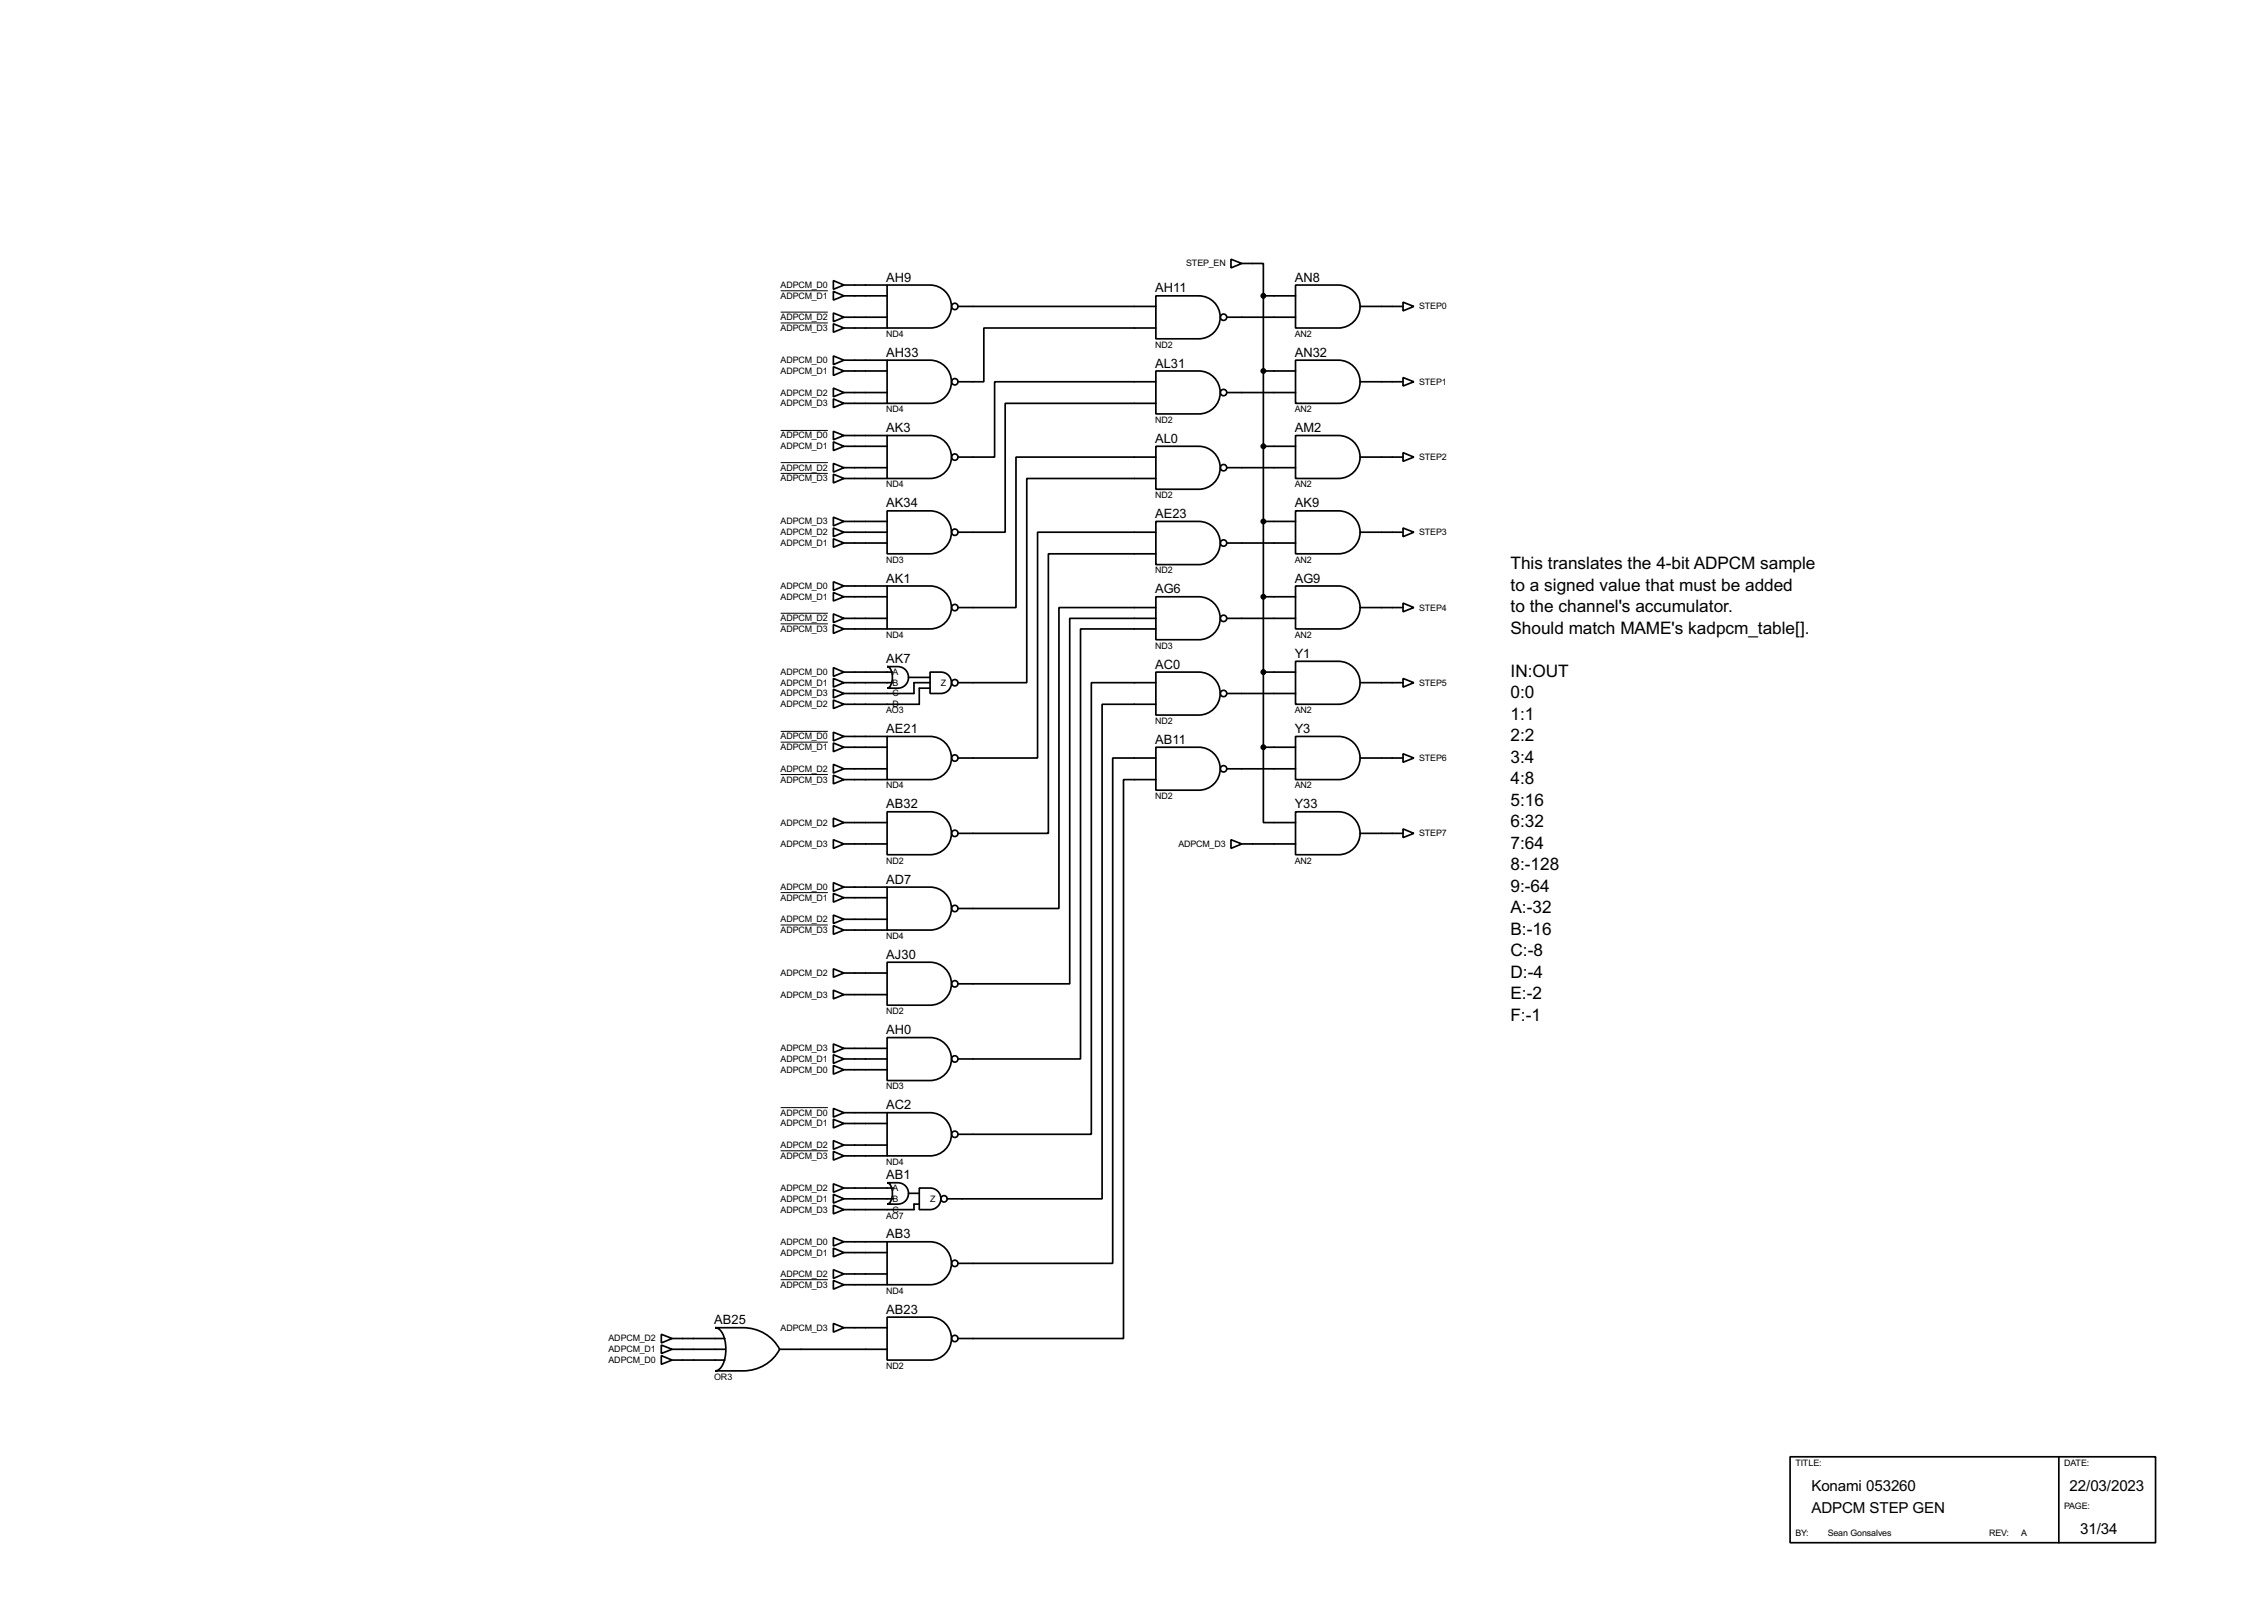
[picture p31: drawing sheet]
<svg xmlns="http://www.w3.org/2000/svg" width="536mm" height="383mm" viewBox="0 0 536 383" stroke-linecap="round" stroke-linejoin="round" font-family="sans-serif">
<defs><g id="words">
<g font-size="4.6">
<text x="356.9" y="134.5">This translates the 4-bit ADPCM sample</text>
<text x="356.9" y="139.6">to a signed value that must be added</text>
<text x="356.9" y="144.6">to the channel's accumulator.</text>
<text x="356.9" y="149.8">Should match MAME's kadpcm_table[].</text>
<text x="356.9" y="159.9">IN:OUT</text>
<text x="356.9" y="165">0:0</text>
<text x="356.9" y="170">1:1</text>
<text x="356.9" y="175.2">2:2</text>
<text x="356.9" y="180.2">3:4</text>
<text x="356.9" y="185.3">4:8</text>
<text x="356.9" y="190.4">5:16</text>
<text x="356.9" y="195.4">6:32</text>
<text x="356.9" y="200.6">7:64</text>
<text x="356.9" y="205.6">8:-128</text>
<text x="356.9" y="210.7">9:-64</text>
<text x="356.9" y="215.8">A:-32</text>
<text x="356.9" y="220.9">B:-16</text>
<text x="356.9" y="226">C:-8</text>
<text x="356.9" y="231">D:-4</text>
<text x="356.9" y="236.1">E:-2</text>
<text x="356.9" y="241.2">F:-1</text>
</g>
<g font-size="4">
<text x="428" y="352.4">Konami 053260</text>
<text x="489" y="352.4">22/03/2023</text>
<text x="428" y="357.4">ADPCM STEP GEN</text>
<text x="491.5" y="362.5">31/34</text>
</g>
<g font-size="3.4">
<text x="209.4" y="66.6">AH9</text>
<text x="272.9" y="69.1">AH11</text>
<text x="305.9" y="66.6">AN8</text>
<text x="209.4" y="84.3">AH33</text>
<text x="272.9" y="86.8">AL31</text>
<text x="305.9" y="84.3">AN32</text>
<text x="209.4" y="102.1">AK3</text>
<text x="272.9" y="104.7">AL0</text>
<text x="305.9" y="102.1">AM2</text>
<text x="209.4" y="119.9">AK34</text>
<text x="305.9" y="119.9">AK9</text>
<text x="272.9" y="122.4">AE23</text>
<text x="209.4" y="137.6">AK1</text>
<text x="305.9" y="137.6">AG9</text>
<text x="272.9" y="140.2">AG6</text>
<text x="305.9" y="155.5">Y1</text>
<text x="209.4" y="156.7">AK7</text>
<text x="272.9" y="158">AC0</text>
<text x="209.4" y="173.2">AE21</text>
<text x="305.9" y="173.2">Y3</text>
<text x="272.9" y="175.7">AB11</text>
<text x="209.4" y="191">AB32</text>
<text x="305.9" y="191">Y33</text>
<text x="209.4" y="208.8">AD7</text>
<text x="209.4" y="226.6">AJ30</text>
<text x="209.4" y="244.4">AH0</text>
<text x="209.4" y="262.1">AC2</text>
<text x="209.4" y="278.7">AB1</text>
<text x="209.4" y="292.6">AB3</text>
<text x="209.4" y="310.4">AB23</text>
<text x="168.8" y="312.9">AB25</text>
</g>
<g font-size="2.4">
<text x="280.3" y="62.9">STEP_EN</text>
<text x="184.5" y="68.1">ADPCM_D0</text>
<text x="184.5" y="70.6">ADPCM_D1</text>
<text x="184.5" y="75.6">ADPCM_D2</text>
<text x="335.3" y="73.1">STEP0</text>
<text x="184.5" y="78.2">ADPCM_D3</text>
<text x="209.4" y="79.6">ND4</text>
<text x="272.9" y="82.2">ND2</text>
<text x="305.9" y="79.6">AN2</text>
<text x="184.5" y="85.8">ADPCM_D0</text>
<text x="184.5" y="88.4">ADPCM_D1</text>
<text x="184.5" y="93.5">ADPCM_D2</text>
<text x="184.5" y="96">ADPCM_D3</text>
<text x="335.3" y="90.9">STEP1</text>
<text x="209.4" y="97.4">ND4</text>
<text x="272.9" y="99.9">ND2</text>
<text x="305.9" y="97.4">AN2</text>
<text x="184.5" y="103.6">ADPCM_D0</text>
<text x="184.5" y="106.2">ADPCM_D1</text>
<text x="184.5" y="111.2">ADPCM_D2</text>
<text x="184.5" y="113.7">ADPCM_D3</text>
<text x="335.3" y="108.7">STEP2</text>
<text x="209.4" y="115.1">ND4</text>
<text x="272.9" y="117.7">ND2</text>
<text x="305.9" y="115.1">AN2</text>
<text x="184.5" y="123.9">ADPCM_D3</text>
<text x="184.5" y="126.4">ADPCM_D2</text>
<text x="184.5" y="129">ADPCM_D1</text>
<text x="335.3" y="126.4">STEP3</text>
<text x="209.4" y="133">ND3</text>
<text x="272.9" y="135.5">ND2</text>
<text x="305.9" y="133">AN2</text>
<text x="184.5" y="139.2">ADPCM_D0</text>
<text x="184.5" y="141.7">ADPCM_D1</text>
<text x="184.5" y="146.8">ADPCM_D2</text>
<text x="184.5" y="149.3">ADPCM_D3</text>
<text x="335.3" y="144.3">STEP4</text>
<text x="209.4" y="150.7">ND4</text>
<text x="272.9" y="153.3">ND3</text>
<text x="305.9" y="150.7">AN2</text>
<text x="184.5" y="159.5">ADPCM_D0</text>
<text x="210.9" y="159.5">A</text>
<text x="184.5" y="162">ADPCM_D1</text>
<text x="184.5" y="167.1">ADPCM_D2</text>
<text x="184.5" y="164.6">ADPCM_D3</text>
<text x="210.9" y="164.6">C</text>
<text x="210.9" y="167.1">D</text>
<text x="210.9" y="162">B</text>
<text x="222.3" y="162">Z</text>
<text x="335.3" y="162">STEP5</text>
<text x="209.4" y="168.5">AO3</text>
<text x="272.9" y="171.1">ND2</text>
<text x="305.9" y="168.5">AN2</text>
<text x="184.5" y="174.7">ADPCM_D0</text>
<text x="184.5" y="177.3">ADPCM_D1</text>
<text x="335.3" y="179.8">STEP6</text>
<text x="184.5" y="182.4">ADPCM_D2</text>
<text x="184.5" y="184.9">ADPCM_D3</text>
<text x="209.4" y="186.3">ND4</text>
<text x="272.9" y="188.8">ND2</text>
<text x="305.9" y="186.3">AN2</text>
<text x="184.5" y="195.1">ADPCM_D2</text>
<text x="335.3" y="197.6">STEP7</text>
<text x="184.5" y="200.1">ADPCM_D3</text>
<text x="278.5" y="200.1">ADPCM_D3</text>
<text x="209.4" y="204.1">ND2</text>
<text x="305.9" y="204.1">AN2</text>
<text x="184.5" y="210.3">ADPCM_D0</text>
<text x="184.5" y="212.8">ADPCM_D1</text>
<text x="184.5" y="217.9">ADPCM_D2</text>
<text x="184.5" y="220.5">ADPCM_D3</text>
<text x="209.4" y="221.9">ND4</text>
<text x="184.5" y="230.6">ADPCM_D2</text>
<text x="184.5" y="235.7">ADPCM_D3</text>
<text x="209.4" y="239.6">ND2</text>
<text x="184.5" y="248.4">ADPCM_D3</text>
<text x="184.5" y="250.9">ADPCM_D1</text>
<text x="184.5" y="253.5">ADPCM_D0</text>
<text x="209.4" y="257.4">ND3</text>
<text x="184.5" y="263.6">ADPCM_D0</text>
<text x="184.5" y="266.2">ADPCM_D1</text>
<text x="184.5" y="271.3">ADPCM_D2</text>
<text x="184.5" y="273.8">ADPCM_D3</text>
<text x="209.4" y="275.2">ND4</text>
<text x="184.5" y="281.4">ADPCM_D2</text>
<text x="210.9" y="281.4">A</text>
<text x="184.5" y="284">ADPCM_D1</text>
<text x="184.5" y="286.5">ADPCM_D3</text>
<text x="209.4" y="287.9">AO7</text>
<text x="210.9" y="284">B</text>
<text x="210.9" y="286.5">C</text>
<text x="219.8" y="284">Z</text>
<text x="184.5" y="294.1">ADPCM_D0</text>
<text x="184.5" y="296.7">ADPCM_D1</text>
<text x="184.5" y="301.7">ADPCM_D2</text>
<text x="184.5" y="304.3">ADPCM_D3</text>
<text x="209.4" y="305.7">ND4</text>
<text x="143.8" y="317">ADPCM_D2</text>
<text x="184.5" y="314.4">ADPCM_D3</text>
<text x="143.8" y="319.5">ADPCM_D1</text>
<text x="143.8" y="322.1">ADPCM_D0</text>
<text x="209.4" y="323.5">ND2</text>
<text x="168.8" y="326">OR3</text>
<text x="424.2" y="346.4">TITLE:</text>
<text x="487.7" y="346.4">DATE:</text>
<text x="487.7" y="356.5">PAGE:</text>
<text x="424.2" y="362.9">BY:</text>
<text x="431.9" y="362.9">Sean Gonsalves</text>
<text x="470" y="362.9">REV:</text>
<text x="477.6" y="362.9">A</text>
</g>
</g></defs>
<g fill="none" stroke="#000" stroke-width=".4">
<path d="M196.9 66.3l2.5 1.1-2.5 1zM196.9 68.9l2.5 1-2.5 1zM196.9 74l2.5 1-2.5 1zM196.9 76.5l2.5 1-2.5 1zM199.4 75h10.2M199.4 69.9h10.2M199.4 67.4h10.2M199.4 77.5h10.2M209.6 67.4h10.2a5.1 5.1 0 0 1 5 5 5.1 5.1 0 0 1-5 5.1h-10.2zM226.4 72.4h46.7M273.1 69.9h10.2a5.1 5.1 0 0 1 5 5.1 5.1 5.1 0 0 1-5 5.1h-10.2zM273.1 77.5h-40.6v12.7h-6.1"/>
<path d="M289.9 75h16.2M290.9 61.3l2.5 1-2.5 1zM293.4 62.3h5.1v7.6M298.5 69.9v106.7M298.5 69.9h7.6M306.1 67.4h10.2a5.1 5.1 0 0 1 5.1 5 5.1 5.1 0 0 1-5.1 5.1h-10.2zM321.4 72.4h10.1M331.5 71.4l2.6 1-2.6 1.1zM196.9 84.1l2.5 1-2.5 1.1zM196.9 86.7l2.5 1-2.5 1zM196.9 91.7l2.5 1.1-2.5 1zM196.9 94.3l2.5 1-2.5 1z"/>
<path d="M199.4 87.7h10.2M199.4 92.8h10.2M199.4 85.1h10.2M199.4 95.3h10.2M209.6 85.1h10.2a5.1 5.1 0 0 1 5 5.1 5.1 5.1 0 0 1-5 5.1h-10.2zM273.1 87.7h10.2a5.1 5.1 0 0 1 5 5 5.1 5.1 0 0 1-5 5.1h-10.2zM273.1 90.2h-38.1v17.8h-8.6M273.1 95.3h-35.6v30.5h-11.1M289.9 92.8h16.2M298.5 87.7h7.6M306.1 85.1h10.2a5.1 5.1 0 0 1 5.1 5.1 5.1 5.1 0 0 1-5.1 5.1h-10.2zM321.4 90.2h10.1"/>
<path d="M331.5 89.2l2.6 1-2.6 1zM196.9 101.9l2.5 1-2.5 1zM196.9 104.4l2.5 1.1-2.5 1zM196.9 109.5l2.5 1-2.5 1.1zM196.9 112.1l2.5 1-2.5 1zM199.4 105.5h10.2M199.4 110.5h10.2M199.4 102.9h10.2M199.4 113.1h10.2M209.6 102.9h10.2a5.1 5.1 0 0 1 5 5.1 5.1 5.1 0 0 1-5 5.1h-10.2zM273.1 105.5h10.2a5.1 5.1 0 0 1 5 5 5.1 5.1 0 0 1-5 5.1h-10.2zM273.1 108h-33v35.6h-13.7"/>
<path d="M273.1 113.1h-30.5v48.2h-16.2M289.9 110.5h16.2M298.5 105.5h7.6M306.1 102.9h10.2a5.1 5.1 0 0 1 5.1 5.1 5.1 5.1 0 0 1-5.1 5.1h-10.2zM321.4 108h10.1M331.5 107l2.6 1-2.6 1zM196.9 137.5l2.5 1-2.5 1zM196.9 122.2l2.5 1-2.5 1.1zM196.9 124.8l2.5 1-2.5 1zM196.9 127.3l2.5 1-2.5 1zM199.4 123.2h10.2M199.4 128.3h10.2"/>
<path d="M199.4 125.8h10.2M199.4 138.5h10.2M209.6 138.5h10.2a5.1 5.1 0 0 1 5 5 5.1 5.1 0 0 1-5 5.1h-10.2zM209.6 120.7h10.2a5.1 5.1 0 0 1 5 5.1 5.1 5.1 0 0 1-5 5.1h-10.2zM273.1 123.2h10.2a5.1 5.1 0 0 1 5 5.1 5.1 5.1 0 0 1-5 5.1h-10.2zM273.1 125.8h-27.9v53.3h-18.8M273.1 130.9h-25.4v66h-21.3M289.9 128.3h16.2M298.5 123.2h7.6M306.1 120.7h10.2a5.1 5.1 0 0 1 5.1 5.1 5.1 5.1 0 0 1-5.1 5.1h-10.2zM306.1 138.5h10.2a5.1 5.1 0 0 1 5.1 5 5.1 5.1 0 0 1-5.1 5.1h-10.2zM321.4 125.8h10.1"/>
<path d="M331.5 124.8l2.6 1-2.6 1zM196.9 140l2.5 1-2.5 1zM196.9 145.1l2.5 1-2.5 1zM196.9 147.6l2.5 1-2.5 1.1zM196.9 157.8l2.5 1-2.5 1zM199.4 146.1h10.2M199.4 158.8h11.5M199.4 141h10.2M199.4 148.6h10.2M209.6 157.5a5.1 5.1 0 0 1 4.1 .5 2.56 2.56 0 0 1 .8 2.9 2.56 2.56 0 0 1-2.4 1.7h-2.5a2.24 2.24 0 0 0 1.3-2.5 2.24 2.24 0 0 0-1.3-2.6zM219.8 158.8a5 5 0 0 1 4.1 .5 2.54 2.54 0 0 1 .8 2.8 2.54 2.54 0 0 1-2.4 1.8h-2.5zM273.1 158.8h10.2a5.1 5.1 0 0 1 5 5.1 5.1 5.1 0 0 1-5 5.1h-10.2z"/>
<path d="M273.1 141h10.2a5.1 5.1 0 0 1 5 5.1 5.1 5.1 0 0 1-5 5.1h-10.2zM273.1 143.6h-22.9v71.1h-23.8M273.1 146.1h-20.3v86.4h-26.4M273.1 148.6h-17.8v101.6h-28.9M289.9 146.1h16.2M298.5 158.8h7.6M298.5 141h7.6M306.1 156.3h10.2a5.1 5.1 0 0 1 5.1 5 5.1 5.1 0 0 1-5.1 5.1h-10.2zM321.4 143.6h10.1M331.5 142.5l2.6 1.1-2.6 1zM196.9 173l2.5 1-2.5 1.1zM196.9 175.6l2.5 1-2.5 1z"/>
<path d="M196.9 160.3l2.5 1-2.5 1.1zM196.9 165.4l2.5 1-2.5 1zM196.9 162.9l2.5 1-2.5 1zM199.4 161.3h11.5M199.4 176.6h10.2M199.4 174h10.2M209.6 174h10.2a5.1 5.1 0 0 1 5 5.1 5.1 5.1 0 0 1-5 5.1h-10.2zM214.7 160.1h5.1M219.8 161.3h-3.8v2.6h-16.6M219.8 162.6h-2.6v3.8h-17.8M273.1 176.6h10.2a5.1 5.1 0 0 1 5 5 5.1 5.1 0 0 1-5 5.1h-10.2zM273.1 161.3h-15.2v106.7h-31.5"/>
<path d="M273.1 179.1h-10.2v119.4h-36.5M273.1 166.4h-12.7v116.9h-36.6M289.9 163.9h16.2M298.5 176.6v17.8h7.6M298.5 176.6h7.6M306.1 174h10.2a5.1 5.1 0 0 1 5.1 5.1 5.1 5.1 0 0 1-5.1 5.1h-10.2zM321.4 179.1h10.1M321.4 161.3h10.1M331.5 178.1l2.6 1-2.6 1zM331.5 160.3l2.6 1-2.6 1.1zM196.9 193.3l2.5 1.1-2.5 1zM196.9 198.4l2.5 1-2.5 1.1z"/>
<path d="M196.9 180.6l2.5 1.1-2.5 1zM196.9 183.2l2.5 1-2.5 1zM199.4 181.7h10.2M199.4 199.4h10.2M199.4 194.4h10.2M199.4 184.2h10.2M209.6 191.8h10.2a5.1 5.1 0 0 1 5 5.1 5.1 5.1 0 0 1-5 5.1h-10.2zM273.1 184.2h-7.6v132.1h-39.1M289.9 181.7h16.2M290.9 198.4l2.5 1-2.5 1.1zM293.4 199.4h12.7M306.1 191.8h10.2a5.1 5.1 0 0 1 5.1 5.1 5.1 5.1 0 0 1-5.1 5.1h-10.2z"/>
<path d="M321.4 196.9h10.1M331.5 195.9l2.6 1-2.6 1zM196.9 208.6l2.5 1-2.5 1zM196.9 211.1l2.5 1-2.5 1.1zM196.9 216.2l2.5 1-2.5 1zM196.9 218.7l2.5 1.1-2.5 1zM199.4 209.6h10.2M199.4 212.1h10.2M199.4 217.2h10.2M199.4 219.8h10.2M209.6 209.6h10.2a5.1 5.1 0 0 1 5 5.1 5.1 5.1 0 0 1-5 5.1h-10.2zM196.9 228.9l2.5 1-2.5 1z"/>
<path d="M196.9 234l2.5 1-2.5 1zM199.4 229.9h10.2M199.4 235h10.2M209.6 227.4h10.2a5.1 5.1 0 0 1 5 5 5.1 5.1 0 0 1-5 5.1h-10.2zM196.9 246.7l2.5 1-2.5 1zM196.9 249.2l2.5 1-2.5 1.1zM196.9 251.8l2.5 1-2.5 1zM199.4 247.7h10.2M199.4 250.2h10.2M199.4 252.8h10.2M209.6 245.2h10.2a5.1 5.1 0 0 1 5 5 5.1 5.1 0 0 1-5 5.1h-10.2zM196.9 279.7l2.5 1-2.5 1z"/>
<path d="M196.9 261.9l2.5 1-2.5 1.1zM196.9 264.5l2.5 1-2.5 1zM196.9 269.5l2.5 1.1-2.5 1zM196.9 272.1l2.5 1-2.5 1zM199.4 262.9h10.2M199.4 265.5h10.2M199.4 270.6h10.2M199.4 273.1h10.2M209.6 262.9h10.2a5.1 5.1 0 0 1 5 5.1 5.1 5.1 0 0 1-5 5.1h-10.2zM209.6 279.5a5.1 5.1 0 0 1 4.1 .5 2.54 2.54 0 0 1 .8 2.8 2.54 2.54 0 0 1-2.4 1.7h-2.5a2.24 2.24 0 0 0 1.3-2.5 2.21 2.21 0 0 0-1.3-2.5zM196.9 282.2l2.5 1.1-2.5 1zM196.9 284.8l2.5 1-2.5 1z"/>
<path d="M196.9 292.4l2.5 1-2.5 1zM196.9 294.9l2.5 1.1-2.5 1zM199.4 280.7h11.7M199.4 283.3h11.7M199.4 293.4h10.2M199.4 296h10.2M209.6 293.4h10.2a5.1 5.1 0 0 1 5 5.1 5.1 5.1 0 0 1-5 5.1h-10.2zM214.7 282h2.5M217.2 280.7a5.1 5.1 0 0 1 4.1 .5 2.56 2.56 0 0 1 .9 2.9 2.56 2.56 0 0 1-2.4 1.7h-2.6zM217.2 284.5h-1.2v1.3h-16.6M156.3 315.3l2.5 1-2.5 1zM156.3 317.8l2.5 1-2.5 1z"/>
<path d="M158.8 318.8h12.5M158.8 316.3h12.5M169 313.7h6.6a9.6 9.6 0 0 1 8.6 5.1 9.6 9.6 0 0 1-8.6 5.1h-6.6a3.2 3.2 0 0 0 2.3-3.1 7.7 7.7 0 0 0-1.3-6.7zM184.2 318.8h25.4M196.9 300l2.5 1-2.5 1.1zM196.9 302.6l2.5 1-2.5 1zM196.9 312.7l2.5 1-2.5 1.1zM199.4 301h10.2M199.4 303.6h10.2M199.4 313.7h10.2M209.6 311.2h10.2a5.1 5.1 0 0 1 5 5.1 5.1 5.1 0 0 1-5 5.1h-10.2zM156.3 320.3l2.5 1.1-2.5 1z"/>
<path d="M158.8 321.4h12.5M423 344.2h86.3v20.3h-86.3zM486.5 344.2v20.3"/>
<circle cx="225.6" cy="72.4" r=".75"/>
<circle cx="289.1" cy="75" r=".75"/>
<circle cx="225.6" cy="90.2" r=".75"/>
<circle cx="289.1" cy="92.8" r=".75"/>
<circle cx="225.6" cy="108" r=".75"/>
<circle cx="289.1" cy="110.5" r=".75"/>
<circle cx="225.6" cy="125.8" r=".75"/>
<circle cx="289.1" cy="128.3" r=".75"/>
<circle cx="225.6" cy="143.6" r=".75"/>
<circle cx="289.1" cy="146.1" r=".75"/>
<circle cx="225.6" cy="179.1" r=".75"/>
<circle cx="225.6" cy="161.3" r=".75"/>
<circle cx="289.1" cy="163.9" r=".75"/>
<circle cx="225.6" cy="196.9" r=".75"/>
<circle cx="289.1" cy="181.7" r=".75"/>
<circle cx="225.6" cy="214.7" r=".75"/>
<circle cx="225.6" cy="232.5" r=".75"/>
<circle cx="225.6" cy="250.2" r=".75"/>
<circle cx="225.6" cy="268" r=".75"/>
<circle cx="223" cy="283.3" r=".75"/>
<circle cx="225.6" cy="298.5" r=".75"/>
<circle cx="225.6" cy="316.3" r=".75"/>
</g>
<g fill="#000" stroke="#000" stroke-width=".4">
<circle cx="298.5" cy="69.9" r=".5"/>
<circle cx="298.5" cy="87.7" r=".5"/>
<circle cx="298.5" cy="105.5" r=".5"/>
<circle cx="298.5" cy="123.2" r=".5"/>
<circle cx="298.5" cy="158.8" r=".5"/>
<circle cx="298.5" cy="141" r=".5"/>
<circle cx="298.5" cy="176.6" r=".5"/>
</g>
<g fill="none" stroke="#000" stroke-width=".24">
<path d="M184.5 68.7h11.1M184.5 73.8h11.1M184.5 76.3h11.1M184.5 101.7h11.1M184.5 109.3h11.1M184.5 111.9h11.1M184.5 144.9h11.1M184.5 147.4h11.1M184.5 172.8h11.1M184.5 175.4h11.1M184.5 183h11.1M184.5 210.9h11.1"/>
<path d="M184.5 218.6h11.1M184.5 261.7h11.1M184.5 271.9h11.1M184.5 302.4h11.1"/>
</g>
<use href="#words"/>
</svg>
